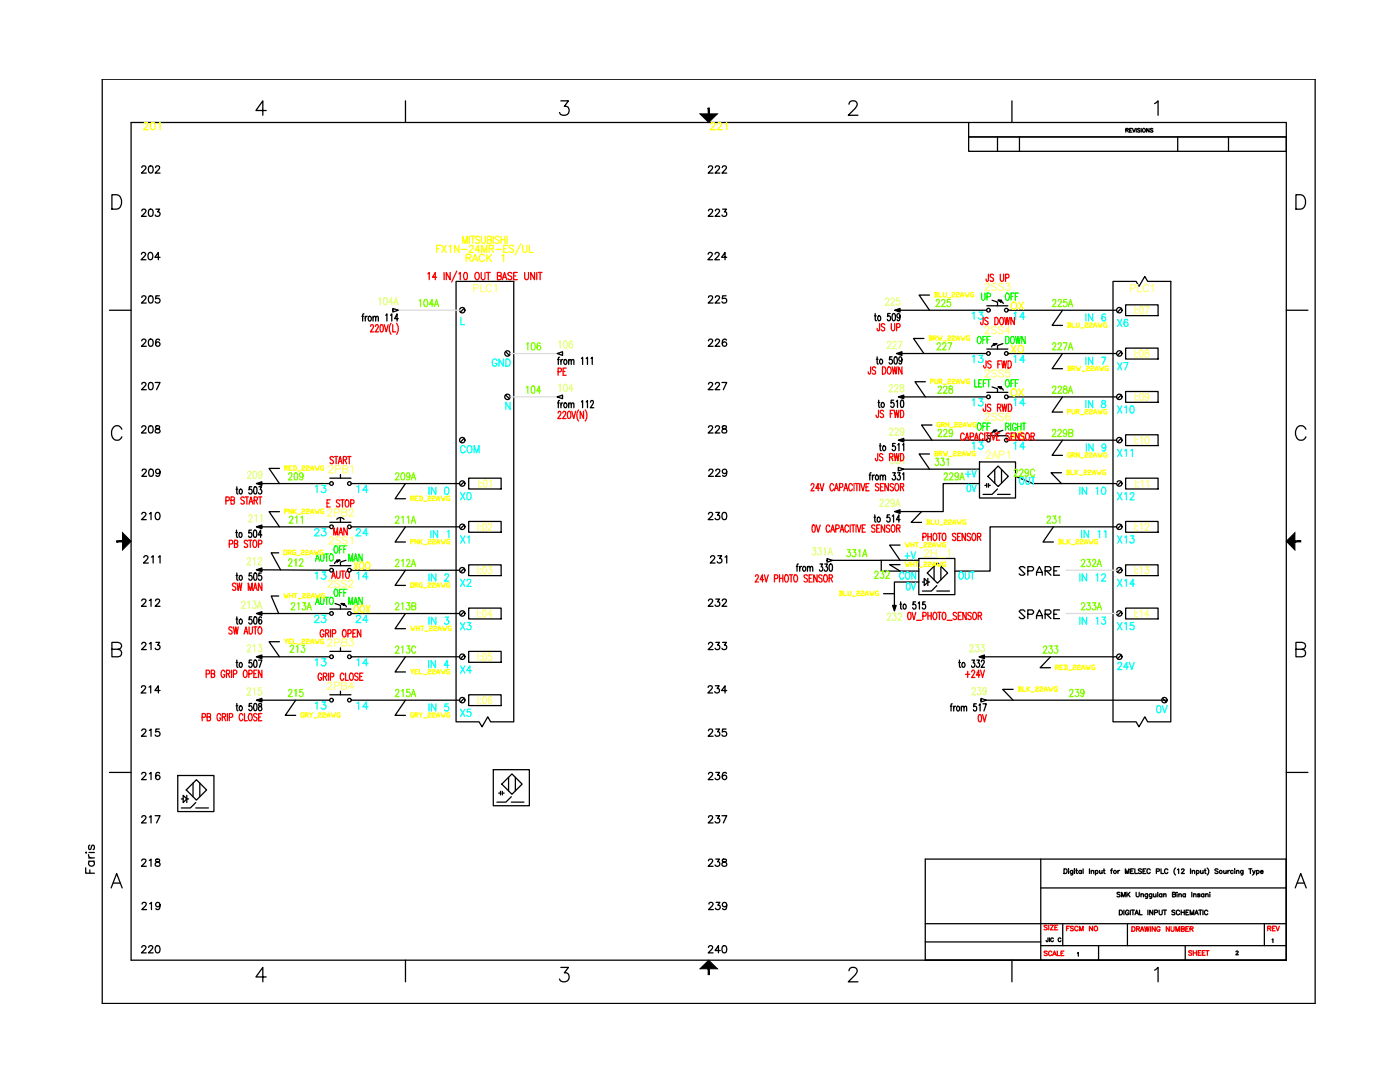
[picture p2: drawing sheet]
<svg xmlns="http://www.w3.org/2000/svg" width="279mm" height="216mm" viewBox="0 0 279 216" stroke-linecap="round" stroke-linejoin="round" font-family="sans-serif">
<defs><g id="words">
<g font-size="4.9" fill="#ff0">
<text x="193.3" y="91">13</text>
<text x="183.4" y="112.5">2H_1</text>
</g>
<text font-size="4.9" fill="#0ff" x="192.3" y="99.5">0V</text>
<g font-size="4.9">
<text x="202.5" y="116.1">SPARE</text>
<text x="202.5" y="124.5">SPARE</text>
</g>
<g font-size="4.4" fill="#ff0">
<text x="27.9" y="27.2">201</text>
<text x="140.8" y="27.2">221</text>
<text x="185.9" y="62.4">225</text>
<text x="195.1" y="61">UP</text>
<text x="185.9" y="70.9">227</text>
<text x="194" y="69.8">OFF</text>
<text x="186.3" y="79.7">228</text>
<text x="186.3" y="88.2">229</text>
<text x="194" y="87.1">OFF</text>
<text x="64.6" y="95.6">2PB1</text>
<text x="185.6" y="94.2">331</text>
<text x="56.8" y="97">209</text>
<text x="56.8" y="105.5">211</text>
<text x="64.6" y="104.1">2PB2</text>
<text x="179.6" y="112.9">+V</text>
<text x="56.8" y="114.3">212</text>
<text x="70.2" y="116.8">14</text>
<text x="57.2" y="122.8">213A</text>
<text x="65.6" y="120.3">OFF</text>
<text x="70.2" y="125.6">24</text>
<text x="57.2" y="131.2">213</text>
<text x="64.6" y="130.2">2PB3</text>
<text x="62.1" y="142.9">13</text>
</g>
<g font-size="4.4">
<text x="27.5" y="35.6">202</text>
<text x="140.4" y="35.6">222</text>
<text x="27.5" y="44.4">203</text>
<text x="140.4" y="44.4">223</text>
<text x="27.2" y="52.9">204</text>
<text x="140.4" y="52.9">224</text>
<text x="27.5" y="61.7">205</text>
<text x="140.4" y="61.7">225</text>
<text x="175.7" y="62.1">225</text>
<text x="27.5" y="70.2">206</text>
<text x="140.4" y="70.2">226</text>
<text x="176" y="70.9">227</text>
<text x="110.4" y="76.2">PE</text>
<text x="27.5" y="79">207</text>
<text x="110.8" y="79.4">104</text>
<text x="140.4" y="79">227</text>
<text x="176.4" y="79.4">228</text>
<text x="27.5" y="87.5">208</text>
<text x="140.4" y="87.5">228</text>
<text x="176.7" y="93.8">331</text>
<text x="27.5" y="96.3">209</text>
<text x="48.3" y="96.7">209</text>
<text x="140.4" y="96.3">229</text>
<text x="27.5" y="104.8">210</text>
<text x="140.4" y="104.8">230</text>
<text x="27.9" y="113.6">211</text>
<text x="48.3" y="113.9">212</text>
<text x="140.8" y="113.6">231</text>
<text x="173.6" y="116.8">232</text>
<text x="27.5" y="122.1">212</text>
<text x="47.3" y="122.8">213A</text>
<text x="140.4" y="122.1">232</text>
<text x="176" y="124.9">232</text>
<text x="27.5" y="130.9">213</text>
<text x="48.3" y="131.2">213</text>
<text x="140.4" y="130.9">233</text>
<text x="192.6" y="131.2">233</text>
<text x="27.2" y="139.3">214</text>
<text x="140.4" y="139.3">234</text>
<text x="27.5" y="148.2">215</text>
<text x="140.4" y="148.2">235</text>
<text x="194.4" y="145.3">0V</text>
<text x="27.5" y="156.6">216</text>
<text x="140.4" y="156.6">236</text>
<text x="27.5" y="165.5">217</text>
<text x="140.4" y="165.5">237</text>
<text x="27.5" y="173.9">218</text>
<text x="140.4" y="173.9">238</text>
<text x="27.5" y="182.7">219</text>
<text x="140.4" y="182.7">239</text>
<text x="27.5" y="191.2">220</text>
<text x="140.4" y="191.2">240</text>
</g>
<g font-size="4.4" fill="#ffff7f">
<text x="93.5" y="59.3">PLC1</text>
<text x="224.7" y="59.3">PLC1</text>
<text x="195.4" y="67.7">2SS4</text>
<text x="222.2" y="66.3">X6</text>
<text x="201.4" y="73.7">14</text>
<text x="222.2" y="75.1">X7</text>
<text x="199.7" y="78.3">OFF</text>
<text x="222.2" y="83.6">X10</text>
<text x="195.8" y="85">2SS6</text>
<text x="222.2" y="92.4">X11</text>
<text x="91" y="100.9">X0</text>
<text x="61.7" y="108.3">23</text>
<text x="65.6" y="111.5">OFF</text>
<text x="70.2" y="108.3">24</text>
<text x="91" y="109.7">X1</text>
<text x="222.2" y="109.7">X13</text>
<text x="91" y="118.2">X2</text>
<text x="222.2" y="118.2">X14</text>
<text x="91" y="127">X3</text>
<text x="222.2" y="127">X15</text>
<text x="91" y="135.5">X4</text>
<text x="64.6" y="138.6">2PB4</text>
<text x="91" y="144.3">X5</text>
</g>
<g font-size="4.4" fill="#f00">
<text x="195.8" y="59.3">2SS3</text>
<text x="193.3" y="64.9">13</text>
<text x="201.4" y="64.9">14</text>
<text x="195.8" y="76.6">2SS5</text>
<text x="193.3" y="82.2">13</text>
<text x="201.4" y="82.2">14</text>
<text x="201.1" y="88.9">XO</text>
<text x="62.1" y="99.5">13</text>
<text x="65.6" y="107.9">MAN</text>
<text x="70.2" y="134.1">14</text>
<text x="48.3" y="140.1">215</text>
</g>
<g font-size="4.4" fill="#0f0">
<text x="201.1" y="62.8">OX</text>
<text x="201.1" y="71.6">XO</text>
<text x="201.1" y="80.1">OX</text>
<text x="69.8" y="114.7">XOO</text>
</g>
<g font-size="4.4" fill="#7fff00">
<text x="104.1" y="70.9">106</text>
<text x="104.1" y="79.7">104</text>
<text x="78" y="97">209A</text>
<text x="191.9" y="96.3">+V</text>
<text x="202.5" y="97.7">OUT</text>
<text x="78" y="105.5">211A</text>
<text x="78" y="114.3">212A</text>
<text x="214.8" y="114.3">232A</text>
<text x="61.7" y="125.6">23</text>
<text x="78" y="122.8">213B</text>
<text x="214.8" y="122.8">233A</text>
<text x="78" y="131.6">213C</text>
<text x="207.4" y="131.6">233</text>
<text x="56.8" y="140.1">215</text>
<text x="78" y="140.1">215A</text>
<text x="212.7" y="140.1">239</text>
</g>
<g font-size="4.4" fill="#0ff">
<text x="97.4" y="74.4">GND</text>
<text x="193.3" y="73.7">13</text>
<text x="91" y="91.7">COM</text>
<text x="70.2" y="99.5">14</text>
<text x="62.1" y="116.8">13</text>
<text x="179.9" y="118.9">0V</text>
<text x="190.5" y="116.8">OUT</text>
<text x="62.1" y="134.1">13</text>
<text x="222.2" y="134.8">24V</text>
<text x="70.2" y="142.9">14</text>
<text x="230" y="143.6">0V</text>
</g>
<g font-size="4.4" fill="#dfff7f">
<text x="176.7" y="88.2">229</text>
<text x="48.7" y="105.5">211</text>
<text x="193" y="139.7">239</text>
</g>
<text font-size="4.4" fill="#dcdcdc" x="222.2" y="100.9">X12</text>
</g></defs>
<g fill="none" stroke="#000" stroke-width=".25">
<path d="M20.4 15.8h242.1v184.4h-242.1zM22.3 38.9h1a1.53 1.53 0 0 1 1 1.4 1.53 1.53 0 0 1-1 1.4h-1zM26.2 24.4h230.5v167.2h-230.5zM53.1 22h-2l1.4-1.9v2.9M80.9 20.1v4.3M111.9 20.1h1.6l-.9 1.1a.92 .92 0 0 1 1 1.1 .92 .92 0 0 1-1.2 .7l-.5-.1-.2-.4M169.4 20.8a.69 .69 0 0 1 .6-.7h.5a.7 .7 0 0 1 .4 1.1l-1.6 1.8h1.9M193.3 24.4v2.9h63.4h-63.4v2.9h63.4M199.1 27.3v2.9M202 20.1v4.3M203.5 27.3v2.9M224.7 26l.4-.1v-.2l-.4-.1v.8"/>
<path d="M224.9 26l.3 .4M225.4 26h.3M225.9 25.6h-.5v.8h.5M226 25.6l.3 .8 .3-.8M226.8 25.6v.8M227.5 25.7l-.2-.1-.3 .1 .1 .2 .4 .2-.1 .2h-.4M227.8 25.6v.8M229.3 25.6v.8l-.5-.8v.8M230.1 25.7l-.2-.1-.3 .1 .5 .5-.1 .1h-.4M230.4 20.7l.7-.6v2.9M235 27.3v2.9M245.2 27.3v2.9"/>
<path d="M258.6 38.9h1a1.54 1.54 0 0 1 1 1.4 1.54 1.54 0 0 1-1 1.4h-1zM91 56.1h11.5v87.9h-4.6l-.6-1-1.1 2-.6-1h-4.6zM185.5 58.9h-2.1l2.1 3M222.1 56.1h4.6l.6 1 1.2-1.9 .5 .9h4.7v87.9h-4.7l-.5-1-1.2 2-.6-1h-4.6zM21.8 61.9h4.4M72.2 63.1h.4M72.6 62.6l-.2 .3v1.2M72.9 63.1v1M73.3 63.1l-.3 .1-.1 .3M73.6 63.2a.42 .42 0 0 1 .5 .4 .42 .42 0 0 1-.5 .4l-.1-.3zM74.4 63.4l.3-.3 .2 .1 .1 .9M74.4 63.1v1"/>
<path d="M75 63.4l.2-.3 .2 .1 .1 .9M77 62.9l.2-.3v1.5M77.9 62.9l.3-.3v1.5M78.4 61.5l1.1 .4-1.1 .4zM79.5 63.6h-.7l.4-1v1.5M92.6 61.5l-.7 .8M100.9 78.8l.8 .8M111.2 70.5l1.1-.3v.7zM111.7 79.9l-.2 .1-.1 .2v1.2M116 71.5l.3-.2v1.4M117 71.5l.2-.2v1.4M118 71.5l.2-.2v1.4"/>
<path d="M174.7 62.6v1.1l.2 .3M175 71.2v1.2l.1 .2h.2M175.3 63.1a.46 .46 0 0 1 .5 .3 .46 .46 0 0 1-.3 .6l-.3-.2zM175.4 79.9v1.1l.2 .3M175.7 71.7a.42 .42 0 0 1 .5 .5 .42 .42 0 0 1-.5 .4l-.2-.4zM177.7 62.6h-.5v.5a.32 .32 0 0 1 .5 .1l-.1 .7-.3 .1-.2-.3M178 71.2h-.5v.6a.41 .41 0 0 1 .6 .4 .41 .41 0 0 1-.6 .3l-.1-.1M178.2 62.6h.2a1.01 1.01 0 0 1 0 1.4h-.1a1.16 1.16 0 0 1-.1-1.4zM178.4 79.9h-.5v.5a.44 .44 0 0 1 .6 .4 .44 .44 0 0 1-.6 .4l-.1-.2M178.6 71.3h.3l.2 .5-.1 .6-.2 .2-.3-.2zM179.6 63l-.1 .4a.39 .39 0 0 1-.5-.4 .39 .39 0 0 1 .5-.4l.1 .4a.71 .71 0 0 1-.4 1l-.2-.2M179.6 61.9h17.3"/>
<path d="M179.8 79.9h.4l.1 .2v.9l-.2 .3-.4-.3zM180 71.7l-.1 .3a.39 .39 0 0 1-.5-.4 .39 .39 0 0 1 .5-.3l.1 .4a.74 .74 0 0 1-.4 .9l-.2-.2M180 70.5h16.9M180.4 79.2h16.5M184.4 67.5h-2.1l2.1 3M184.7 76.2h-2.1l2.1 3M196.9 61h4.2M196.9 78.3h4.2M196.9 69.7h4.2M201.2 61.9h21.6M201.2 70.5h21.6M201.2 79.2h21.6"/>
<path d="M212 61.9l-2 3h2M212 70.5l-2 3.1h2M212 79.2l-2 3h2M224.6 60.8h6.5v2.2h-6.5zM224.6 69.5h6.5v2.1h-6.5zM224.6 78.1h6.5v2.2h-6.5zM256.7 61.9h4.3M24.3 85.7a1.05 1.05 0 0 0-1.2-.7 1.05 1.05 0 0 0-.8 1.1 1.26 1.26 0 0 0 .2 1.3 1.26 1.26 0 0 0 1.4 .3l.4-.5M47.3 97.1v1.2l.2 .3M47.9 97.7a.42 .42 0 0 1 .5 .4 .42 .42 0 0 1-.5 .4l-.2-.3zM50.2 97.1h-.4l-.1 .7 .1-.1a.43 .43 0 0 1 .5 .4 .43 .43 0 0 1-.6 .3v-.1M50.8 97.2l.1-.1a.94 .94 0 0 1 .1 1.5l-.2-.1-.1-.2-.1-.5z"/>
<path d="M51.7 97.1h.5l-.3 .6a.42 .42 0 0 1 .3 .5 .42 .42 0 0 1-.6 .2v-.1M52.3 96.5h13.5M55.8 93.5h-2.1l2.1 3M70.1 96.5h21.6M80.9 96.5l-2.1 3h2.1M93.5 95.4h6.5v2.2h-6.5zM112 80.4v1M112.7 80.5a.42 .42 0 0 1 .5 .4 .42 .42 0 0 1-.5 .4l-.2-.3zM113.5 80.7l.2-.3 .3 .1v.9M113.5 80.4v1M114 80.7l.3-.3 .2 .1v.9M116 80.2l.3-.3v1.5"/>
<path d="M117 80.2l.2-.3v1.5M117.9 80.3v-.3a.32 .32 0 0 1 .5 0 .32 .32 0 0 1 0 .5l-.6 .9h.7M173.5 94.8h.3M173.8 94.3l-.2 .3v1.2M174.1 94.8v1M174.5 94.8l-.2 .1-.2 .3M174.8 94.9a.46 .46 0 0 1 .6 .3 .46 .46 0 0 1-.3 .6l-.3-.2zM175.7 95.1l.2-.3 .2 .1 .1 .9M175.7 88.5v1.2v.2h.2M175.7 94.8v1M176 80.4a.46 .46 0 0 1 .5 .4 .46 .46 0 0 1-.4 .5l-.2-.4zM176.2 95.1l.2-.3 .3 .1v.9"/>
<path d="M178.2 94.3h.5l-.3 .6a.43 .43 0 0 1 .3 .5 .43 .43 0 0 1-.5 .3l-.1-.2M178.6 88.5h-.4l-.1 .6a.41 .41 0 0 1 .6 .4 .41 .41 0 0 1-.6 .3v-.1M178.9 80.1l.2-.2v1.4M179.1 94.3h.5l-.2 .6a.41 .41 0 0 1 .3 .5 .41 .41 0 0 1-.6 .2l-.1-.1M179.2 88.8l.2-.3v1.4M180.1 94.6l.3-.3v1.5M180.1 88.8l.3-.3v1.4M180.4 87.8h16.5M180.4 93.6h15.1M185.5 90.6h-2.1l2.1 3M186 84.8h-2.1l2.1 3M195.5 96.5h-7.3v5.6h-8.6"/>
<path d="M195.5 92.2h7.2v7.2h-7.2zM196.9 86.9h4.2M197.1 95.1l2.1-2.1 2 2.1-2 2zM198.5 93.7v2.7M199.1 97.6l-1.1 1.1h-1.8M199.1 98.7h2.5M199.9 93.7v2.7M201.2 87.8h21.6M202.7 95.1l3.4 1.4h16.7M211.8 94.3h-2l2 2.2M212 87.8l-2 3.1h2M224.6 86.8h6.5v2.1h-6.5z"/>
<path d="M224.6 95.4h6.5v2.2h-6.5zM260.6 85.7a1.07 1.07 0 0 0-1.2-.8 1.07 1.07 0 0 0-.8 1.2 1.26 1.26 0 0 0 .2 1.3 1.26 1.26 0 0 0 1.4 .3l.4-.5M47.1 106.3h.3M47.2 105.8v1.1l.3 .3M47.3 114.3v1.2v.2l.2 .1M47.8 106.3a.46 .46 0 0 1 .6 .4 .46 .46 0 0 1-.3 .5l-.4-.2zM47.9 114.9a.42 .42 0 0 1 .5 .4 .42 .42 0 0 1-.5 .4l-.2-.3zM50.2 105.8h-.5v.5a.44 .44 0 0 1 .6 .4 .44 .44 0 0 1-.6 .5l-.1-.3M50.2 114.3h-.4l-.1 .6a.42 .42 0 0 1 .6 .4 .42 .42 0 0 1-.6 .3v-.1M50.7 105.8h.2a1.01 1.01 0 0 1 0 1.4 1.16 1.16 0 0 1-.2-1.4zM50.8 114.4l.2-.1 .2 .3v.9l-.2 .3-.2-.1-.2-.5zM52.2 114.3h-.5l-.1 .6a.42 .42 0 0 1 .7 .4 .42 .42 0 0 1-.7 .3v-.1"/>
<path d="M52.3 106.7h-.8l.5-.9v1.4M52.3 105.1h13.5M52.3 113.7l13.5 .1M55.6 110.3h-1.5l1.9 3.4M55.6 118.9h-1.5l1.5 3.5M55.8 102.1h-2.1l2.1 3M70.1 105.1h21.6M70.1 113.8h21.6M80.9 113.8l-2.1 3h2.1M80.9 105.1l-2.1 3.1h2.1M93.5 104h6.5v2.2h-6.5zM93.5 112.7h6.5v2.2h-6.5z"/>
<path d="M158.9 113h.4M159.3 112.5l-.2 .3v1.2M159.6 113v1M160 113l-.3 .1-.1 .3M160.3 113.1a.42 .42 0 0 1 .5 .4 .42 .42 0 0 1-.5 .4l-.1-.3zM161.1 113.3l.3-.3 .2 .1 .1 .9M161.1 113v1M161.7 113.3l.2-.3 .2 .1 .1 .9M163.6 112.5h.6l-.3 .6a.4 .4 0 0 1 .3 .6 .4 .4 0 0 1-.7 0M164.6 112.5h.5l-.3 .6a.41 .41 0 0 1 .3 .5 .41 .41 0 0 1-.6 .2v-.1M165.1 111.5l1 .3-1 .4zM165.6 112.6l.2-.1a1.01 1.01 0 0 1 0 1.5 1.16 1.16 0 0 1-.2-1.4z"/>
<path d="M174.4 103.2h.4M174.6 102.7v1.2l.2 .3M175.2 103.3a.47 .47 0 0 1 .5 .3 .47 .47 0 0 1-.2 .6l-.3-.1-.2-.3zM175.9 114h7.5M176.3 118.5h2.2M177.5 102.7h-.4l-.1 .6h.1a.44 .44 0 0 1 .6 .4 .44 .44 0 0 1-.6 .4l-.1-.2M178.1 103l.2-.3v1.5M178.5 102.1l1.1-.4v.7zM179 102.1l.5-.2v.3zM179.6 103.7h-.7l.5-1v1.5M179.6 108.8h-2.1l2.1 3M183.4 111.8h-17.3"/>
<path d="M183.4 116.1h-4.9v4.7M183.4 111.4h7.2v7.3h-7.2zM183.9 102.1l-2.1 2.1h2.1M185.2 116.1l-.8-.7v1.5l.8-.8h.3M186.4 113v2.7M187 116.9l-1.1 1h-1.8M187 117.9h2.5M187.1 112.3l2 2-2 2.1-2-2.1zM187.8 113v2.7M210.2 105.1l-2 3.1h2M222.8 105.1h-25.2v8.9h-7M224.6 104h6.5v2.2h-6.5z"/>
<path d="M224.6 112.7h6.5v2.2h-6.5zM22.3 129.6l1.7-.2a.67 .67 0 0 0 0-1.1l-.4-.1h-1.3v2.9l1.7-.2a.76 .76 0 0 0 .3-.8 .76 .76 0 0 0-.7-.5M47.3 131.7v1.2v.2l.2 .1M47.3 123.1v1.1v.3h.2M47.9 132.3a.42 .42 0 0 1 .5 .4 .42 .42 0 0 1-.5 .4l-.2-.3zM47.9 123.6a.46 .46 0 0 1 .5 .4 .46 .46 0 0 1-.3 .5h-.2l-.2-.4zM50.2 131.7h-.4l-.1 .6a.42 .42 0 0 1 .6 .4 .42 .42 0 0 1-.6 .3v-.1M50.2 123.1h-.4v.5a.42 .42 0 0 1 .5 .5 .42 .42 0 0 1-.6 .3v-.2M50.8 131.8l.2-.1 .2 .3v.9l-.2 .3-.2-.1-.2-.6zM50.8 123.1h.2l.2 .3v.8l-.2 .3h-.2l-.2-.6zM51.6 131.7h.7l-.5 1.5M52.2 123.3l-.3-.2a.91 .91 0 0 0 .1 1.4 .42 .42 0 0 0 .3-.5 .42 .42 0 0 0-.5-.3l-.2 .3"/>
<path d="M52.3 122.4h13.5M52.3 131.1h13.5M52.3 139.7h13.5M55.8 128.1h-2.1l2.1 3M59 139.7l-2.1 3h2.1M70.1 122.4h21.6M70.1 131.1h21.6M70.1 139.7h21.6M80.9 131.1l-2.1 3h2.1M80.9 122.4l-2.1 3h2.1M80.9 139.7l-2.1 3h2.1M93.5 121.3h6.5v2.2h-6.5z"/>
<path d="M93.5 130h6.5v2.2h-6.5zM93.5 138.6h6.5v2.2h-6.5zM183.3 120.4l.2-.3v1.4M184.6 120.1h-.4l-.1 .6a.46 .46 0 0 1 .7 .3 .46 .46 0 0 1-.5 .5l-.2-.2M191.5 131.7v1.2l.2 .3M192.1 132.3a.42 .42 0 0 1 .5 .4 .42 .42 0 0 1-.5 .4l-.1-.3zM194 131.7h.5l-.3 .6a.42 .42 0 0 1 .3 .5 .42 .42 0 0 1-.6 .2v-.1M194.9 131.7h.6l-.3 .6a.4 .4 0 0 1 .3 .6 .4 .4 0 0 1-.7 0M195.9 132.1v-.2a.32 .32 0 0 1 .5-.1 .32 .32 0 0 1 0 .5l-.6 .9h.7M196.5 131.1h26.3M196.9 139.7h36M202.2 137.6h-2.1l2.1 2.1"/>
<path d="M209.7 131.1l-2.1 2.1h2.1M224.6 121.3h6.5v2.2h-6.5zM258.6 129.6l1.7-.2a.67 .67 0 0 0 0-1.1l-.4-.1h-1.3v2.9l1.7-.2a.77 .77 0 0 0 .2-.8 .77 .77 0 0 0-.6-.5M21.8 154.1h4.4M35.5 154.7h7.2v7.2h-7.2zM36.2 159.4h.4M37.2 157.6l2-2 2 2-2 2.1zM37.3 159.4l-.7 .7v-1.4l.7 .7h.3M37.3 158.7v1.4M38.5 156.3v2.7M39.9 156.3v2.7M47.3 140.4v1.1l.2 .3"/>
<path d="M47.9 140.9a.46 .46 0 0 1 .5 .4 .46 .46 0 0 1-.4 .5l-.3-.4zM50.2 140.4h-.4l-.1 .6 .1-.1a.44 .44 0 0 1 .5 .4 .44 .44 0 0 1-.5 .4l-.1-.2M50.8 140.4h.2a.94 .94 0 0 1-.1 1.4l-.3-.6zM51.7 140.4v.4a.54 .54 0 0 1 .5 .4 .54 .54 0 0 1-.2 .6 .49 .49 0 0 1-.4-.6 .49 .49 0 0 1 .6-.4v-.4zM98.4 153.6h7.2v7.2h-7.2zM99.5 158.3h.4M99.9 157.9v.7M100.1 156.5l2.1-2.1 2 2.1-2 2zM100.2 157.9v.7M100.2 158.3h.4M101.5 155.1v2.7M102 159l-1 1.1h-1.8"/>
<path d="M102.8 155.1v2.7M189.7 140.9h.3M190 140.4l-.2 .1v.2v1.2M190.3 140.9v1M190.7 140.9l-.2 .1-.2 .3M191.1 141a.46 .46 0 0 1 .5 .3 .46 .46 0 0 1-.3 .6l-.4-.2zM191.9 141.2l.2-.3 .2 .1 .1 .9M191.9 140.9v1M192.4 141.2l.2-.3 .3 .1v.9M256.7 154.1h4.3M17.1 173.2v1h1.7M17.2 170v.2z"/>
<path d="M17.7 170.5a.57 .57 0 0 0 .5 .7M17.7 171.8h1.1M17.7 171.2h1.1M17.8 170.1h1M17.9 171.8a.55 .55 0 0 0-.1 .9 .55 .55 0 0 0 .9 0 .55 .55 0 0 0-.1-.9M17.9 168.6a.52 .52 0 0 0 0 .9h.2l.3-.8 .2-.1a.52 .52 0 0 1 0 .9M17.9 173.6v.6M22.2 177.2l1.1-2.9 1.1 2.9M22.6 176.2h1.4M39.1 160.1l-1.1 1.1h-1.8M39.1 161.2h2.5M102 160.1h2.6"/>
<path d="M184.7 171.4h72v20.2h-72zM207.7 171.4v20.2M207.7 177.2h49M212.3 173.4h.3a.49 .49 0 0 1 .4 .4 .49 .49 0 0 1-.4 .5h-.3zM213.2 173.4h.1M213.3 173.7v.6M214.1 173.7v.8l-.4 .1M214.1 173.8a.29 .29 0 0 0-.4 0 .29 .29 0 0 0 0 .4 .29 .29 0 0 0 .4 0M214.4 173.4h.1M214.4 173.7v.6M214.7 173.7h.3M214.8 173.4v.7l.3 .2"/>
<path d="M215.8 173.8a.29 .29 0 0 0-.4 0 .29 .29 0 0 0 0 .4 .29 .29 0 0 0 .4 0M215.8 173.7v.6M216.2 173.4v.9M217.4 173.4v.9M217.8 173.9l.2-.2h.2l.1 .6M217.8 173.7v.6M218.6 173.8a.29 .29 0 0 1 .4 0 .29 .29 0 0 1 0 .4 .29 .29 0 0 1-.4 0M218.6 173.7v.9M219.5 173.7v.6h.2l.2-.2M219.9 173.7v.6M220.2 173.7h.3M220.3 173.4v.7l.3 .2"/>
<path d="M221.7 173.7h.3M222 173.4l-.2 .1v.8M223.1 173.7v.6M223.5 173.7l-.4 .2M223.5 178.2l-.2-.2-.4 .2 .1 .2 .5 .3-.2 .3-.4-.2M223.8 179v-1l.4 1 .4-1v1M224.6 174.3v-.9l.3 .9 .4-.9v.9M224.9 178v1M225.1 178.4l.4 .6M225.5 178l-.6 .7M225.6 173.8h.4M226.2 173.4h-.6v.9h.6"/>
<path d="M226.5 173.4v.9h.5M226.7 178v.7l.3 .3 .3-.2 .1-.8M227.7 178.5l.2-.2 .3 .1v.6M227.7 178.3v.7M227.8 173.5l-.2-.1-.4 .1 .1 .2 .5 .2-.1 .4h-.3l-.2-.1M228.1 173.8h.4M228.7 173.4h-.6v.9h.6M229 178.3v.9h-.4M229 178.5a.3 .3 0 0 0-.4-.1 .3 .3 0 0 0 0 .5 .3 .3 0 0 0 .4-.1M229.6 173.6a.38 .38 0 0 0-.6-.2 .38 .38 0 0 0-.1 .5 .34 .34 0 0 0 .3 .4 .34 .34 0 0 0 .4-.2M229.9 178.3l-.1 .9h-.3M229.9 178.5a.3 .3 0 0 0-.5-.1 .3 .3 0 0 0 0 .5 .3 .3 0 0 0 .5-.1"/>
<path d="M230.2 178.3l.1 .6 .2 .1 .2-.2M230.7 178.3v.7M230.8 173.9l.5-.1 .1-.3-.6-.1v.9M231.1 178v1M231.7 173.4v.9h.5M231.9 178.5a.3 .3 0 0 0-.5-.1 .3 .3 0 0 0 0 .5 .3 .3 0 0 0 .5-.1M231.9 178.3v.7M232.2 178.5l.3-.2 .2 .1v.6M232.2 178.3v.7M233.1 173.6a.38 .38 0 0 0-.6-.2 .38 .38 0 0 0-.1 .5 .34 .34 0 0 0 .3 .4 .34 .34 0 0 0 .4-.2M234 178.5l.5-.1 .1-.2-.2-.2h-.4v1l.6-.1v-.2l-.2-.2M234.6 173.2a.92 .92 0 0 0 0 1.4"/>
<path d="M234.9 178.1h.1M234.9 178.4v.6M235 173.5l.2-.1v.9M235.3 178.5l.2-.2 .2 .1 .1 .6M235.3 178.3v.7M235.8 173.6l.3-.2 .2 .2-.5 .7h.6M236.6 178.5a.3 .3 0 0 0-.5-.1 .3 .3 0 0 0 0 .5 .3 .3 0 0 0 .5-.1M236.6 178.3v.7M237.6 173.4v.9M237.8 178v1M237.9 173.9l.5-.2v.6M237.9 173.7v.6"/>
<path d="M238.2 178.5l.2-.2 .2 .1 .1 .6M238.2 178.3v.7M238.8 173.8a.29 .29 0 0 1 .4 0 .29 .29 0 0 1 0 .4 .29 .29 0 0 1-.4 0M238.8 173.7v.9M239.5 178.5l-.2-.2-.3 .2 .4 .2v.2l-.4-.1M239.6 173.7v.6h.3l.2-.2M240.1 173.7v.6M240.3 178.5a.3 .3 0 0 0-.5-.1 .3 .3 0 0 0 0 .5 .3 .3 0 0 0 .5-.1M240.3 178.3v.7M240.3 173.7h.4M240.5 173.4v.7l.2 .2M240.6 178.5l.2-.2 .3 .1v.6"/>
<path d="M240.6 178.3v.7M240.9 173.2a.92 .92 0 0 1 0 1.4M241.4 178.1h.1M241.4 178.4v.6M243.1 173.5l-.2-.1-.4 .1v.2l.5 .2v.4h-.3l-.2-.1M244.2 173.7l.1 .6h.2l.2-.2M244.7 173.7v.6M245 173.7v.6M245.4 173.7l-.4 .2M246.1 173.8a.29 .29 0 0 0-.4 0 .29 .29 0 0 0 0 .4 .29 .29 0 0 0 .4 0M246.4 173.4h.1M246.4 173.7v.6"/>
<path d="M246.8 173.9l.4-.2v.6M246.8 173.7v.6M248.1 173.7l-.1 .8-.3 .1M248.1 173.8a.28 .28 0 0 0-.4 0 .28 .28 0 0 0 0 .4 .28 .28 0 0 0 .4 0M249.2 173.4h.6M249.5 173.4v.9M250 173.7l.2 .6 .3-.6M250.2 174.3l-.3 .3M250.8 173.8a.29 .29 0 0 1 .4 0 .29 .29 0 0 1 0 .4 .29 .29 0 0 1-.4 0M250.8 173.7v.9M251.5 173.9h.6a.29 .29 0 0 0-.4-.2 .29 .29 0 0 0-.2 .3 .29 .29 0 0 0 .3 .3l.3-.1M258.5 177.2l1.1-2.9 1.1 2.9"/>
<path d="M258.9 176.2h1.4M53.1 194.9h-2l1.4-1.9v2.9M80.9 191.6v4.3M111.9 193h1.6l-.9 1.1a.93 .93 0 0 1 1 1.1 .93 .93 0 0 1-1.2 .7l-.5-.1-.2-.4M169.4 193.7a.69 .69 0 0 1 .6-.7h.5a.69 .69 0 0 1 .4 1.1l-1.6 1.8h1.9M184.7 184.3h72M184.7 188h23M202 191.6v4.3M207.7 188.7h49M209.1 187.1v.7l-.2 .1-.1-.2M209.4 187.1v.8M210.2 187.3a.27 .27 0 0 0-.3-.2 .27 .27 0 0 0-.2 .3v.2a.27 .27 0 0 0 .2 .3 .27 .27 0 0 0 .3-.2"/>
<path d="M211.7 187.3a.29 .29 0 0 0-.3-.2 .29 .29 0 0 0-.2 .3v.2a.29 .29 0 0 0 .2 .3 .29 .29 0 0 0 .3-.2M212.1 184.3v4.4M215 190.2l.2-.2v.8M219.2 188.7v2.9M223.4 181.6h.3a.49 .49 0 0 1 .3 .5 .49 .49 0 0 1-.3 .4h-.3zM224.3 181.6v.9M225 184.3v4.4M225.3 181.8a.34 .34 0 0 0-.4-.2 .34 .34 0 0 0-.3 .4 .37 .37 0 0 0 .2 .5 .37 .37 0 0 0 .5-.2v-.1h-.3M225.6 181.6v.9M225.8 181.6h.6M226.1 181.6v.9M226.5 182.5l.3-.9 .4 .9"/>
<path d="M226.6 182.2h.5M227.4 181.6v.9h.5M229.1 181.6v.9M230.1 181.6v.9l-.7-.9v.9M230.4 182.1l.5-.1 .1-.2-.2-.2h-.4v.9M230.4 193.6l.7-.6v2.9M231.3 181.6v.7l.3 .2 .3-.1v-.8M232.2 181.6h.6M232.5 181.6v.9M234.5 181.8l-.2-.2-.4 .2v.1l.6 .4-.2 .2-.4-.1M235.4 181.8a.34 .34 0 0 0-.4-.2 .34 .34 0 0 0-.2 .4 .37 .37 0 0 0 .1 .5 .37 .37 0 0 0 .5-.2M235.7 181.6v.9"/>
<path d="M235.7 182h.6M236.3 181.6v.9M236.5 188.7v2.9M236.7 182h.3M237.3 181.6h-.6v.9h.6M237.5 182.5v-.9l.4 .9 .3-.9v.9M238.4 182.5l.4-.9 .3 .9M238.6 182.2h.4M239.2 181.6h.7M239.5 181.6v.9M240.1 181.6v.9M241 181.8a.38 .38 0 0 0-.5-.2 .38 .38 0 0 0-.1 .6 .35 .35 0 0 0 .2 .3 .35 .35 0 0 0 .4-.2"/>
<path d="M246.7 189.9l.1-.1 .3 .1-.5 .6h.5M252.3 184.3v4.4M253.9 187.5l.1-.2v.8"/>
<circle cx="228.3" cy="26" r=".34"/>
<circle cx="92.3" cy="61.9" r=".54"/>
<circle cx="101.3" cy="79.2" r=".54"/>
<circle cx="223.4" cy="70.5" r=".54"/>
<circle cx="223.4" cy="87.8" r=".54"/>
<circle cx="92.3" cy="105.1" r=".54"/>
<circle cx="223.4" cy="105.1" r=".54"/>
<circle cx="92.3" cy="122.4" r=".54"/>
<circle cx="92.3" cy="139.7" r=".54"/>
<circle cx="223.4" cy="122.4" r=".54"/>
<circle cx="222.5" cy="174" r=".29"/>
<circle cx="243.6" cy="174" r=".29"/>
</g>
<g fill="#000" stroke="#000" stroke-width=".2">
<path d="M24.4 106.3l1.8 1.7-1.8 1.7zM256.7 108l1.7-1.7v3.4zM139.7 193.3l1.7-1.7 1.8 1.7z"/>
<path d="M141.3 21.6l.3 1.1v-1.1zM141.3 21.6l.3 1.1h-.3z"/>
<path d="M23.3 107.9v.2l1.1-.2zM23.3 108.1l1.1-.2v.2z"/>
<path d="M258.4 108.1h1.2v-.2zM258.4 107.9h1.2l-1.2 .2z"/>
<path d="M141.3 193.3v1.2h.3zM141.3 193.3h.3v1.2z"/>
</g>
<g fill="none" stroke="#f00" stroke-width=".25">
<path d="M85.4 54.6l.3-.2v1.4M87.1 55.3h-.8l.6-.9v1.4M88.6 54.4v1.4M89.8 54.4v1.4l-.7-1.4v1.4M91.1 54.1l-1 2.2M91.6 54.6l.3-.2v1.4M102.1 54.6l-.2-.2-.6 .2 .2 .3 .5 .3 .1 .4a.45 .45 0 0 1-.8 0M102.5 55h.5M103.2 54.4h-.7v1.4h.7M104.7 54.4l.1 1.2 .2 .2 .4-.2 .1-1.2M106.7 54.4v1.4l-.8-1.4v1.4M107.1 54.4v1.4"/>
<path d="M107.4 54.4h.8M107.8 54.4v1.4M74 65.1v-.2a.32 .32 0 0 1 .5 0 .32 .32 0 0 1 0 .4l-.6 .9h.7M74.9 65.1l.1-.2a.31 .31 0 0 1 .4 0 .31 .31 0 0 1 0 .4l-.5 .9h.6M76 64.8h.4l.1 .3v.8l-.3 .3h-.2l-.1-.3zM76.7 64.8l.4 1.4 .4-1.4M78 64.5a1.94 1.94 0 0 0 0 2.2M78.4 64.8v1.4h.6M79.1 64.5a1.94 1.94 0 0 1 0 2.2M173.8 73.2l-.1 1.4-.4-.1v-.3M174.8 73.4a.34 .34 0 0 0-.6-.1 .34 .34 0 0 0 .1 .5l.4 .2 .1 .5-.3 .1-.4-.1M175.5 64.6v1.3h-.3l-.2-.4"/>
<path d="M176.1 73.2a.79 .79 0 0 1 .7 .5 .79 .79 0 0 1-.2 .9h-.5zM176.6 64.8a.34 .34 0 0 0-.6-.2 .34 .34 0 0 0 .1 .6l.3 .1a.36 .36 0 0 1 .1 .6 .36 .36 0 0 1-.6-.1M177.2 73.3l.2-.1a.76 .76 0 0 1 .5 .7 .76 .76 0 0 1-.5 .7 1.01 1.01 0 0 1-.2-1.3zM177.9 64.6v1l.3 .4 .3-.2 .1-1.2M178.1 73.2l.2 1.4 .3-1.4 .2 1.4 .2-1.4M178.9 65.3h.5l.2-.1-.1-.6h-.6v1.4M180 73.2v1.4l-.7-1.4v1.4M45.1 99.9l.6-.1v-.6h-.6v1.4M46.1 99.8h.6v-.5l-.6-.1v1.4h.4l.2-.2 .1-.3-.3-.3M48.7 99.3l-.2-.1-.4 .1 .1 .4 .4 .2a.37 .37 0 0 1 .1 .6 .37 .37 0 0 1-.6-.1M48.9 99.2h.7M49.3 99.2v1.4"/>
<path d="M50.7 99.8h.6l.1-.2-.1-.4h-.6v1.4M51.1 99.8l.3 .8M51.6 99.2h.7M51.9 99.2v1.4M111.4 82.4v-.2a.32 .32 0 0 1 .5 0 .32 .32 0 0 1 0 .4l-.6 .9h.7M112.3 82.4l.1-.2a.32 .32 0 0 1 .4 0 .32 .32 0 0 1 .1 .4l-.6 .9h.7M113.4 82.1h.2a1.01 1.01 0 0 1 0 1.4h-.1a1.16 1.16 0 0 1-.1-1.4zM114.1 82.1l.4 1.4 .4-1.4M115.5 81.8a1.93 1.93 0 0 0 0 2.2M116.5 82.1v1.4l-.7-1.4v1.4M116.8 81.8a1.93 1.93 0 0 1 0 2.2M161.9 96.8v-.2a.32 .32 0 0 1 .5 0 .32 .32 0 0 1 0 .4l-.6 .9h.7"/>
<path d="M163.5 97.4h-.7l.5-.9v1.4M163.7 96.5l.3 1.4 .4-1.4M166.3 96.8a.38 .38 0 0 0-.4-.3 .38 .38 0 0 0-.3 .5v.4a.38 .38 0 0 0 .3 .5 .38 .38 0 0 0 .4-.3M166.5 97.9l.4-1.4 .4 1.4M166.7 97.4h.5M167.6 97.2h.5v-.6l-.5-.1v1.4M168.4 97.9l.4-1.4 .4 1.4M168.6 97.4h.4M170.1 96.8a.38 .38 0 0 0-.5-.3 .38 .38 0 0 0-.2 .5v.4a.38 .38 0 0 0 .2 .5 .38 .38 0 0 0 .5-.3M170.4 96.5v1.4M170.7 96.5h.6M171 96.5v1.4"/>
<path d="M171.6 96.5v1.4M171.8 96.5l.4 1.4 .4-1.4M172.8 97.2h.4M173.5 96.5h-.7v1.4h.7M175.2 90.5l-.1 1.4h-.3l-.1-.4M175.3 81.9l-.1 1.3h-.3l-.1-.4M175.4 96.7l-.3-.2-.4 .2 .1 .3 .4 .2a.37 .37 0 0 1 .1 .6 .37 .37 0 0 1-.5 .1l-.1-.2M175.7 97.2h.4M176.3 96.5h-.6v1.4h.6M176.3 82.1a.34 .34 0 0 0-.5-.2 .34 .34 0 0 0 .1 .6l.3 .2 .1 .4-.2 .2-.4-.2M177.3 96.5v1.4l-.7-1.4v1.4M177.7 82.5h.4"/>
<path d="M178.3 96.7a.34 .34 0 0 0-.5-.2 .34 .34 0 0 0 0 .6l.3 .1a.37 .37 0 0 1 .1 .6 .37 .37 0 0 1-.6-.1M178.3 81.9h-.6v1.4M178.5 81.9l.2 1.4 .2-1.4 .3 1.4 .2-1.4M178.8 96.6l.1-.1a.83 .83 0 0 1 .3 1.4h-.1a.83 .83 0 0 1-.3-1.3zM179.7 97.2l.6-.1v-.5l-.6-.1v1.4M179.7 81.9a.78 .78 0 0 1 .7 .5 .78 .78 0 0 1-.2 .8l-.5 .1zM180 97.2l.4 .7M45.8 108.6l.5-.1 .1-.2-.1-.4-.5-.1v1.4M46.8 108.5l.5-.1 .2-.2-.2-.3-.5-.1v1.4l.6-.1 .1-.3-.3-.3M47.1 116.6a.34 .34 0 0 0-.6-.2 .34 .34 0 0 0 .1 .6l.4 .2 .1 .4a.35 .35 0 0 1-.4 .2 .35 .35 0 0 1-.3-.2M47.3 116.3l.2 1.5 .3-1.5 .2 1.5 .3-1.5M49.4 108l-.2-.2-.5 .2 .1 .3 .4 .3a.36 .36 0 0 1 .1 .6 .36 .36 0 0 1-.6-.2"/>
<path d="M49.6 117.8v-1.5l.4 1.5 .3-1.5v1.5M49.6 107.8h.7M49.7 100.6l.4-1.4 .4 1.4M49.8 100.1h.5M50 107.8v1.4M50.6 117.8l.3-1.5 .4 1.5M50.7 107.9l.1-.1a.81 .81 0 0 1 .3 1.4h-.2a.81 .81 0 0 1-.2-1.3zM50.7 117.3h.5M51.6 108.6l.6-.1 .1-.2-.1-.4-.6-.1v1.4M52.3 116.3v1.5l-.7-1.5v1.5M68.1 114h.7M150.8 115v-.2a.32 .32 0 0 1 .5 0 .32 .32 0 0 1 0 .4l-.6 .9h.7"/>
<path d="M152.4 115.7h-.7l.5-1v1.4M152.5 114.7l.4 1.4 .4-1.4M154.6 115.5l.5-.1 .1-.2-.1-.4-.5-.1v1.4M155.6 114.7v1.4M155.6 115.4h.6M156.2 114.7v1.4M156.8 114.8l.1-.1a.83 .83 0 0 1 .3 1.4h-.1a.83 .83 0 0 1-.3-1.3zM157.5 114.7h.7M157.9 114.7v1.4M158.6 114.8l.1-.1a.81 .81 0 0 1 .3 1.4h-.1a.81 .81 0 0 1-.3-1.3zM161.1 114.9l-.2-.2-.4 .2v.3l.6 .5v.2l-.2 .2-.4-.2M161.5 115.4h.4"/>
<path d="M162.1 114.7h-.6v1.4h.6M162.2 104.8l.2-.1 .3 .3v.9l-.3 .3-.2-.1-.1-.2zM162.9 104.7l.4 1.5 .4-1.5M163.1 114.7v1.4l-.7-1.4v1.4M164.1 114.9l-.3-.2-.3 .1-.1 .4a.61 .61 0 0 1 .6 .9h-.4l-.2-.2M164.5 114.8l.1-.1a.81 .81 0 0 1 .3 1.4h-.1a.81 .81 0 0 1-.3-1.3zM165.5 115.4l.6-.2-.1-.4-.5-.1v1.4M165.6 105.1l-.2-.4a.83 .83 0 0 0-.3 1.4l.3 .1 .2-.4M165.8 106.2l.4-1.5 .4 1.5M165.8 115.4l.3 .7M165.9 105.7h.5M166.8 105.5l.6-.1v-.6l-.6-.1v1.5"/>
<path d="M167.7 106.2l.3-1.5 .4 1.5M167.8 105.7h.5M169.3 105.1l-.2-.4a.83 .83 0 0 0-.3 1.4l.3 .1 .2-.4M169.7 104.7v1.5M169.9 104.7h.7M170.3 104.7v1.5M170.8 104.7v1.5M171.1 104.7l.4 1.5 .3-1.5M172.1 105.4h.4M172.7 104.7h-.6v1.5h.6M174.6 105l-.4-.3a.33 .33 0 0 0-.3 .3 .33 .33 0 0 0 .2 .4l.3 .1a.37 .37 0 0 1 .1 .6 .37 .37 0 0 1-.6-.1M175 105.4h.3"/>
<path d="M175.6 104.7h-.6v1.5h.6M176.6 104.7v1.5l-.7-1.5v1.5M177.5 105l-.2-.3-.3 .1-.1 .4a.61 .61 0 0 1 .6 .9l-.4 .1-.2-.2M178 104.8l.1-.1a.78 .78 0 0 1 .5 .8 .78 .78 0 0 1-.5 .7 1.05 1.05 0 0 1-.1-1.4zM178.9 105.4h.6l.1-.5-.7-.2v1.5M179.3 105.4l.3 .8M184.2 107.2l.6-.1v-.6l-.6-.1v1.5M185.2 106.4v1.5M185.9 106.4v1.5M186.4 106.5l.1-.1a.81 .81 0 0 1 .3 1.4l-.1 .1a.81 .81 0 0 1-.3-1.4zM187.2 106.4h.6M187.5 106.4v1.5"/>
<path d="M188.2 106.5l.1-.1a.81 .81 0 0 1 .3 1.4l-.1 .1a.81 .81 0 0 1-.3-1.4zM190.8 106.6l-.3-.2-.4 .2 .1 .4 .4 .2a.37 .37 0 0 1 .1 .6 .37 .37 0 0 1-.6-.2M191.7 106.4h-.6v1.5M192.7 106.4v1.5l-.7-1.5v1.5M193.7 106.6l-.3-.2-.4 .2 .1 .4 .4 .2a.37 .37 0 0 1 .1 .6 .37 .37 0 0 1-.6-.2M194.2 106.5l.1-.1a.78 .78 0 0 1 .5 .7 .78 .78 0 0 1-.5 .8 1.05 1.05 0 0 1-.1-1.4zM195.1 107.1l.6-.1v-.5l-.6-.1v1.5M195.4 107.1l.3 .8M41.1 134.5l.6-.1v-.6l-.6-.1v1.5M42.2 134.4h.5l.1-.5-.6-.2v1.5l.6-.2v-.5l-.2-.1M44.9 134.1a.38 .38 0 0 0-.5-.4 .38 .38 0 0 0-.3 .6v.3a.39 .39 0 0 0 .4 .6 .39 .39 0 0 0 .4-.6h-.3M45.2 134.4h.6l.1-.3-.1-.3-.6-.1v1.5"/>
<path d="M45.5 134.4l.4 .8M46.2 133.7v1.5M46.3 125.3l-.2-.2-.3 .1-.1 .4a.61 .61 0 0 1 .5 .9h-.3l-.2-.2M46.6 134.5l.6-.1 .1-.2-.1-.4-.6-.1v1.5M46.6 125.1l.2 1.4 .3-1.4 .2 1.4 .2-1.4M48.7 126.5l.4-1.4 .4 1.4M48.7 133.8l.1-.1a.82 .82 0 0 1 .3 1.4l-.1 .1a.82 .82 0 0 1-.3-1.4zM48.8 126h.5M49.7 134.5l.5-.1 .1-.2-.1-.4-.5-.1v1.5M49.7 125.1v1l.3 .4 .3-.2 .1-1.2M50.6 125.1h.7M50.7 134.4h.4"/>
<path d="M50.9 125.1v1.4M51.3 133.7h-.6v1.5M51.7 125.2l.1-.1a.76 .76 0 0 1 .5 .7 .76 .76 0 0 1-.5 .7 1.05 1.05 0 0 1-.1-1.3zM52.3 133.7v1.5l-.7-1.5v1.5M182.9 123.8h1M184.2 123l.5-.1 .1-.2-.1-.4-.5-.1v1.4M185.2 122.2v1.4M185.2 122.9h.6M185.8 122.2v1.4M186.4 122.3l.1-.1a.83 .83 0 0 1 .3 1.4h-.1a.83 .83 0 0 1-.3-1.3zM187.2 122.2h.6M187.5 122.2v1.4"/>
<path d="M188.2 122.3l.1-.1a.81 .81 0 0 1 .3 1.4h-.1a.81 .81 0 0 1-.3-1.3zM189 123.8h1M190.9 122.4a.34 .34 0 0 0-.5-.2 .34 .34 0 0 0 0 .6l.4 .2a.36 .36 0 0 1 0 .6 .36 .36 0 0 1-.6-.2M191.2 122.9h.4M191.9 122.2h-.7v1.4h.7M192.7 134.5h.8M192.8 122.2v1.4l-.6-1.4v1.4M193.1 133.9v1.3M193.8 122.4l-.2-.2-.5 .2 .2 .3 .4 .3 .1 .2v.2l-.2 .2-.5-.2M193.9 134.1l.1-.2a.32 .32 0 0 1 .4-.1 .32 .32 0 0 1 .1 .5l-.6 .9h.7M194.3 122.3l.1-.1a.81 .81 0 0 1 .3 1.4h-.1a.81 .81 0 0 1-.3-1.3zM195.2 122.9l.6-.1 .1-.2-.1-.3-.6-.1v1.4"/>
<path d="M195.6 134.7h-.8l.5-1v1.5M195.6 122.9l.3 .7M195.7 133.7l.4 1.5 .4-1.5M40.3 143.1h.6l.1-.2-.1-.5h-.6v1.4M41.3 143.1l.6-.1v-.6h-.6v1.4h.6l.1-.5-.2-.2M44 142.7a.39 .39 0 0 0-.4-.3 .39 .39 0 0 0-.3 .5v.4a.4 .4 0 0 0 .4 .5 .4 .4 0 0 0 .3-.5h-.2M44.4 143.1l.6-.1v-.6h-.6v1.4M44.7 143.1l.3 .7M45.4 142.4v1.4M45.8 143.1h.4l.2-.1-.1-.6h-.5v1.4M48.5 142.7l-.3-.3a.83 .83 0 0 0-.3 1.4h.3l.3-.3M48.8 142.4v1.4h.6"/>
<path d="M49.8 142.4a.83 .83 0 0 1 .3 1.4h-.1a.81 .81 0 0 1-.2-1.4zM51.3 142.6l-.2-.2-.5 .2 .1 .3 .5 .4v.5h-.3l-.3-.2M51.6 143.1h.4M52.3 142.4h-.7v1.4h.7M209 184.8l-.2-.2-.4 .2 .6 .5-.2 .2-.4-.1M209 189.9l-.2-.1-.4 .1 .6 .5-.2 .3-.4-.1M209.3 184.6v.9M209.6 184.6h.6l-.6 .9h.6M209.9 190a.34 .34 0 0 0-.4-.2 .34 .34 0 0 0-.2 .3 .37 .37 0 0 0 .1 .5 .37 .37 0 0 0 .5-.1M210.1 190.7l.3-.9 .4 .9M210.2 190.4h.5M210.5 185.1h.4"/>
<path d="M211 189.8v.9h.5M211.1 184.6h-.6v.9h.6M211.8 190.2h.3M212.3 189.8h-.5v.9h.5M212.9 185.2h.3M213.4 184.8h-.5v.9M214.2 184.9l-.2-.1-.4 .1 .1 .3 .5 .3-.2 .2-.4-.1M215.1 185a.34 .34 0 0 0-.3-.2 .34 .34 0 0 0-.3 .4v.2a.34 .34 0 0 0 .3 .3 .34 .34 0 0 0 .3-.2M215.5 185.7v-.9l.3 .9 .4-.9v.9M218 184.8v.9l-.6-.9v.9M225.9 184.9h.3a.49 .49 0 0 1 .3 .5 .49 .49 0 0 1-.3 .4h-.3zM226.8 185.3h.5l.1-.2-.2-.2h-.4v.9"/>
<path d="M227.1 185.3l.3 .5M227.6 185.8l.3-.9 .4 .9M227.7 185.5h.5M228.4 184.9l.3 .9 .2-.9 .2 .9 .2-.9M229.6 184.9v.9M230.5 184.9v.9l-.6-.9v.9M231.5 185.1a.37 .37 0 0 0-.5-.2 .37 .37 0 0 0-.2 .6 .33 .33 0 0 0 .4 .3 .33 .33 0 0 0 .3-.3h-.2M233.4 184.9v.9l-.7-.9v.9M233.7 184.9v.7l.3 .2 .3-.1v-.8M234.7 185.8v-.9l.3 .9 .4-.9v.9M235.7 185.3h.5l.1-.3-.6-.1v.9h.6v-.3l-.2-.2M236.6 185.3h.4"/>
<path d="M237.2 184.9h-.6v.9h.6M237.5 185.3h.5l.1-.3-.6-.1v.9M237.8 185.3l.3 .5M237.8 189.8l-.2-.1h-.3v.3l.5 .2v.3l-.2 .1-.4-.1M238.1 189.7v.9M238.1 190.1h.7M238.8 189.7v.9M239.1 190.1h.4M239.7 189.7h-.6v.9h.6M239.9 190.1h.4M240.5 189.7h-.6v.9h.6M240.7 189.7h.6"/>
<path d="M241 189.7v.9M253 185.2h.5l.1-.3-.6-.1v.9M253.3 185.2l.3 .5M253.9 185.2h.4M254.5 184.8h-.6v.9h.6M254.6 184.8l.4 .9 .3-.9"/>
<circle cx="218.7" cy="185.2" r=".42"/>
</g>
<g fill="none" stroke="#0ff" stroke-width=".25">
<path d="M92 63.3v1.5h.7M216.7 62.6v1.5M216.7 71.3v1.4M216.7 79.9v1.5M218.1 62.6v1.5l-.9-1.5v1.5M218.1 71.3v1.4l-.9-1.4v1.4M218.1 79.9v1.5l-.9-1.5v1.5M219.8 71.3h.9l-.6 1.4M219.9 80v.4a.57 .57 0 0 1 .7 .2 .57 .57 0 0 1 0 .7 .48 .48 0 0 1-.8-.3 .48 .48 0 0 1 .6-.5l.2-.4a.46 .46 0 0 0-.7-.1zM220.6 62.8l-.3-.2a.81 .81 0 0 0 0 1.5 .42 .42 0 0 0 .4-.4 .42 .42 0 0 0-.4-.5 .42 .42 0 0 0-.4 .4M85.6 97.2v1.5M87 97.2v1.5l-.9-1.5v1.5"/>
<path d="M88.9 97.3a.42 .42 0 0 1 .6 .2l.1 .3a.62 .62 0 0 1-.5 .9 1.02 1.02 0 0 1-.2-1.4zM101.8 80.3v1.4l-.9-1.4v1.4M215.5 97.2v1.5M216.8 88.6v1.4M216.9 97.2v1.5l-.9-1.5v1.5M218.1 88.6v1.4l-.8-1.4v1.4M218.8 97.5l.3-.3v1.5M220 97.3l.3-.1a.86 .86 0 0 1 0 1.5h-.1a.97 .97 0 0 1-.2-1.4zM220.7 89a.41 .41 0 0 1-.6 .4 .41 .41 0 0 1-.1-.7 .41 .41 0 0 1 .6 .1l.1 .2a.68 .68 0 0 1-.5 1l-.3-.2M85.6 114.5v1.4M86 105.8v1.5M87 114.5v1.4l-.9-1.4v1.4"/>
<path d="M87.4 105.8v1.5l-.9-1.5v1.5M88.8 114.8l.2-.3 .4 .1 .1 .2-.2 .4-.6 .7h.9M89.3 106.1l.3-.3v1.5M215.5 114.5v1.4M215.9 105.8v1.5M216.9 114.5v1.4l-.9-1.4v1.4M217.2 105.8v1.5l-.8-1.5v1.5M218.8 114.8l.3-.3v1.4M219.1 106.1l.4-.3v1.5M219.9 114.8l.2-.3 .4 .1 .1 .2-.2 .4-.6 .7h.9M220.4 106.1l.3-.3v1.5M85.6 131.8v1.4"/>
<path d="M85.6 123.1v1.5M86.9 131.8v1.4l-.9-1.4v1.4M87 123.1v1.5l-.9-1.5v1.5M88.8 123.1h.7l-.4 .6a.45 .45 0 0 1 .4 .7 .45 .45 0 0 1-.8-.1M89.6 132.8h-1l.7-1v1.4M215.5 123.1v1.5M216.9 123.1v1.5l-.9-1.5v1.5M218.8 123.4l.3-.3v1.5M219.9 123.1h.7l-.3 .6a.45 .45 0 0 1 .3 .7 .45 .45 0 0 1-.8-.1M85.6 140.4v1.5M87 140.4v1.5l-.9-1.5v1.5M89.5 140.4h-.7v.6a.47 .47 0 0 1 .7 .1 .47 .47 0 0 1-.1 .6 .47 .47 0 0 1-.7-.1"/>
</g>
<g fill="none" stroke="#ff0" stroke-width=".25">
<path d="M87.1 49.6h.5M87.9 48.9h-.8v1.5M88.2 48.9l.8 1.5M89 48.9l-.8 1.5M89.6 49.2l.3-.3v1.5M91.6 48.9v1.5l-.9-1.5v1.5M92.1 49.8h1.1M92.4 48.6v-1.5l.4 1.5 .4-1.5v1.5M93 51.4h.9l.1-.4-.4-.2h-.6v1.4M93.5 51.4l.5 .8M93.7 47.1v1.5M93.7 49.3l.2-.4h.3l.2 .3-.2 .5-.6 .7h.9"/>
<path d="M93.9 47.1h.8M94.3 52.2l.5-1.4 .6 1.4M94.3 47.1v1.5M94.5 51.7h.7M95.7 47.3a.38 .38 0 0 0-.5-.2 .38 .38 0 0 0-.2 .5l.7 .4v.4l-.3 .2-.5-.2M95.8 49.9h-1l.7-1v1.5M96.1 47.1v1.1l.3 .4 .4-.2 .1-1.3M96.2 50.4v-1.5l.4 1.5 .5-1.5v1.5M96.7 51.1a.54 .54 0 0 0-.6-.4 .54 .54 0 0 0-.5 .6v.3a.53 .53 0 0 0 .5 .6 .53 .53 0 0 0 .6-.4M97.2 50.8v1.4M97.3 47.8h.7l.1-.2-.1-.4-.7-.1v1.5l.7-.2 .1-.3-.3-.3M97.5 51.4l.6 .8"/>
<path d="M97.6 49.6h.8v-.5l-.8-.2v1.5M98.1 49.6l.4 .8M98.1 50.8l-.9 .9M98.4 47.1v1.5M98.9 49.8h1.2M99.6 47.3a.38 .38 0 0 0-.5-.2 .38 .38 0 0 0-.2 .5l.6 .4 .1 .4-.3 .2-.5-.2M100 47.1v1.5M100 47.8h.8M100.2 51l.3-.2v1.4M100.5 49.6h.5M100.8 47.1v1.5M101.2 47.1v1.5"/>
<path d="M101.3 48.9h-.8v1.5h.8M102.5 49.1a.47 .47 0 0 0-.5-.2 .47 .47 0 0 0-.4 .4l.9 .7v.2l-.3 .2-.6-.2M103.9 48.7l-1.1 2.2M104.3 48.9v1.1l.4 .4 .4-.2 .1-1.3M105.7 48.9v1.5h.7M192.6 58.4l.3 .8 .1-.4 .2 .4 .2-.8M193.5 75.7h-.4l-.2 .1v.6l.2 .1h.4v-.4h-.2M213.1 64.4h.4l.2 .2-.2 .3M213.1 73.1l.6 .1-.2 .3M213.2 64.9h.3l.2 .2-.2 .2h-.4M213.2 73.5h.3l.2 .3-.6 .1M213.2 64.4v.9"/>
<path d="M213.2 73.1v.8M213.9 64.4v.9h.6M213.9 73.5h.5l.1-.3-.6-.1v.8M214.1 73.5l.4 .4M214.8 64.4v.7l.1 .2 .5-.2v-.7M214.8 73.1l.3 .8 .1-.4 .2 .4 .3-.8M215.7 65.4h.5M216 74.1h.5M216.5 64.6l.2-.2 .4 .2-.1 .3-.5 .1v.3h.6M216.8 73.2l.2-.1 .4 .1-.1 .3-.5 .2v.2h.6M217.4 64.6l.2-.2 .4 .2-.2 .3-.4 .1v.3h.6M217.7 73.2l.1-.1 .5 .1-.2 .3-.4 .2v.2h.6"/>
<path d="M218.3 65.3l.2-.9 .3 .9M218.3 65h.5M218.5 73.9l.3-.8 .3 .8M218.5 73.7h.6M219.1 64.4l.3 .9 .2-.4 .1 .4 .3-.9M219.4 73.1l.3 .8 .1-.4 .2 .4 .3-.8M220.9 64.4h-.5l-.1 .2v.5l.1 .2h.5v-.4h-.2M221.1 73.1l-.5 .1v.6l.5 .1v-.4h-.1M62.9 93l.2 .8 .2-.4 .1 .4 .3-.8M82 99.4h.4l.1-.2-.1-.2h-.4v.9M82.1 99.4l.4 .5M82.8 99.4h.3"/>
<path d="M83.4 99h-.6v.9h.6M83.7 99h.4l.2 .2v.5l-.2 .2h-.4M83.8 99v.9M85.4 99.2l.2-.2 .4 .2-.1 .2-.5 .2v.3h.6M86.3 99.2l.1-.2 .5 .2-.2 .2-.4 .2v.3h.6M87.1 99.9l.3-.9 .3 .9M87.1 99.6h.6M88 99l.3 .9 .1-.5 .2 .5 .3-.9M89.7 99h-.4l-.1 .2v.5l.1 .2h.4v-.5h-.1M192.2 85.2l.3-.9 .3 .9M192.2 84.9h.6M212.9 93.8h.4l.1 .2-.1 .2"/>
<path d="M213 94.2h.3l.1 .3-.1 .2h-.4M213 93.8v.9M213.1 82.1h.4l.2-.2-.2-.2h-.4v.9M213.7 90.4h-.5l-.1 .1v.6l.6 .1v-.4h-.2M213.7 93.8v.9h.6M213.9 81.7v.7l.2 .2 .4-.2v-.7M213.9 90.8h.5l.1-.3-.1-.1h-.5v.8M214.1 90.8l.4 .4M214.6 93.8v.9M214.7 94.2l.5 .5M214.8 82.1h.4l.2-.2-.2-.2h-.4v.9M214.9 82.1l.5 .5"/>
<path d="M215.2 93.8l-.6 .4M215.4 90.4v.8l-.6-.8v.8M215.5 94.8h.5M215.7 82.7h.5M215.7 91.4h.5M216.3 94l.2-.2 .4 .2-.2 .2-.4 .2v.3h.6M216.5 81.9l.2-.2 .4 .2-.1 .2-.5 .2v.3h.6M216.5 90.5l.2-.1 .4 .1-.1 .3-.5 .1v.3h.6M217.2 94l.1-.2 .5 .2-.2 .2-.4 .2v.3h.6M217.4 81.9l.2-.2 .4 .2-.2 .2-.4 .2v.3h.6M217.4 90.5l.2-.1 .4 .1-.2 .3-.4 .1v.3h.6M218.1 94.7l.2-.9 .3 .9"/>
<path d="M218.1 94.4h.5M218.3 82.6l.2-.9 .3 .9M218.3 91.2l.2-.8 .3 .8M218.3 82.3h.5M218.3 90.9h.5M218.9 93.8l.3 .9 .2-.5 .1 .5 .3-.9M219.1 81.7l.3 .9 .2-.5 .1 .5 .3-.9M219.1 90.4l.3 .8 .2-.4 .1 .4 .3-.8M220.6 93.8h-.4l-.1 .2v.5l.1 .2h.4v-.5h-.1M220.9 81.7h-.5l-.1 .2v.5l.1 .2h.5v-.5h-.2M220.9 90.4h-.5l-.1 .1v.6l.6 .1v-.4h-.2M62.7 109.8l.3 .9 .1-.4 .2 .4 .3-.9"/>
<path d="M62.9 101.6l.2 .9 .2-.5 .1 .5 .3-.9M64.4 109.8h-.4l-.1 .2v.5l.1 .2h.4v-.4h-.1M82 116.3h.5v.9h-.5zM82 108.1h.4l.1-.3-.1-.2h-.4v.9M82.8 116.7h.4l.2-.2-.2-.2h-.4v.9M83 116.7l.4 .5M83.4 107.6v.9l-.6-.9v.9M83.7 107.6v.9M83.8 108.1l.5 .4M84.3 116.3h-.5l-.1 .2v.5l.1 .2h.5v-.5h-.2M84.3 107.6l-.6 .5M84.6 117.3h.5"/>
<path d="M84.6 108.7h.5M84.6 100h.5M85.4 116.5l.2-.2 .4 .2-.1 .2-.5 .2v.3h.6M85.4 107.8l.2-.2 .4 .2-.1 .3-.5 .1v.3h.6M86.3 116.5l.1-.2 .5 .2-.2 .2-.4 .2v.3h.6M86.3 107.8l.1-.2 .5 .2-.2 .3-.4 .1v.3h.6M87.1 117.2l.3-.9 .3 .9M87.1 108.5l.3-.9 .3 .9M87.1 116.9h.6M87.1 108.2h.6M88 116.3l.3 .9 .1-.5 .2 .5 .3-.9M88 107.6l.3 .9 .1-.4 .2 .4 .3-.9"/>
<path d="M89.7 116.3h-.4l-.1 .2v.5l.1 .2h.4v-.5h-.1M89.7 107.6h-.4l-.1 .2v.6l.1 .1h.4v-.4h-.1M167.5 118h.5l.1 .1-.1 .3M167.7 118.4h.3l.1 .3-.1 .1h-.5M167.7 118v.8M168.4 118v.8h.6M169.2 118v.7l.2 .1 .4-.1v-.7M170.1 119h.6M171 118.1l.1-.1 .5 .1-.2 .3-.4 .1v.3h.6M171.8 118.1l.2-.1 .4 .1-.1 .3-.5 .1v.3h.6M172.7 118.8l.3-.8 .3 .8M172.7 118.5h.6"/>
<path d="M173.6 118l.3 .8 .1-.4 .1 .4 .3-.8M175.3 118h-.4l-.2 .1 .2 .7h.4v-.4h-.1M185 103.7h.4l.1 .2-.1 .3M185.1 104.2h.3l.1 .3-.1 .1h-.4M185.1 103.7v.9M185.8 103.7v.9h.6M186.7 103.7v.8l.1 .1 .5-.1v-.8M187.6 104.7h.5M188.4 103.9l.2-.2 .4 .2-.2 .3-.4 .1v.3h.6M189.3 103.9l.1-.2 .5 .2-.2 .3-.4 .1v.3h.6M190.2 104.6l.2-.9 .3 .9M190.2 104.3h.5"/>
<path d="M191 103.7l.3 .9 .2-.4 .1 .4 .3-.9M192.7 103.7h-.4l-.1 .2v.6l.1 .1h.4v-.4h-.1M211.3 107.6h.4l.1 .2-.1 .3M211.4 108.1h.3l.1 .3-.1 .1h-.4M211.4 107.6v.9M212.1 107.6v.9h.6M213 107.6v.9M213.1 108.1l.5 .4M213.6 107.6l-.6 .5M213.8 108.7h.6M214.7 107.8l.2-.2 .4 .2-.1 .3-.5 .1v.3h.6M215.6 107.8l.1-.2 .5 .2-.2 .3-.4 .1v.3h.6"/>
<path d="M216.5 108.5l.2-.9 .3 .9M216.5 108.2h.5M217.3 107.6l.3 .9 .1-.4 .2 .4 .3-.9M219 107.6h-.4l-.1 .2v.6l.1 .1h.4v-.4h-.1M62.9 127.5l.2 .9 .2-.4 .1 .4 .3-.9M82 133.6l.3 .4v.4M82 124.9l.3 .9 .1-.4 .1 .4 .3-.9M82.5 133.6l-.2 .4M82.8 134h.3M83.1 124.9v.9M83.1 125.4h.6M83.4 133.6h-.6v.8h.6"/>
<path d="M83.7 133.6v.8h.6M83.7 124.9v.9M84 124.9h.6M84.3 124.9v.9M84.6 134.6h.5M84.8 126h.6M85.4 133.7l.2-.1 .4 .1-.1 .3-.5 .2v.2h.6M85.7 125.1l.2-.2 .4 .2-.2 .3-.4 .1v.3h.6M86.3 133.7l.1-.1 .5 .1-.2 .3-.4 .2v.2h.6M86.6 125.1l.1-.2 .4 .2-.1 .3-.4 .1v.3h.5M87.1 134.4l.3-.8 .3 .8M87.1 134.2h.6"/>
<path d="M87.4 125.8l.3-.9 .3 .9M87.4 125.5h.6M88 133.6l.3 .8 .1-.4 .2 .4 .3-.8M88.3 124.9l.3 .9 .1-.4 .2 .4 .3-.9M89.7 133.6l-.5 .1v.6l.5 .1v-.4h-.1M90 124.9h-.4l-.1 .2v.6l.1 .1h.4v-.4h-.1M203.2 137h.4l.2 .2-.2 .3M203.4 137.5h.2l.2 .3-.2 .1h-.4M203.4 137v.9M204.1 137v.9h.6M205 137v.9M205.1 137.5l.4 .4"/>
<path d="M205.5 137l-.5 .5M205.8 138.1h.6M206.7 137.2l.1-.2 .5 .2-.2 .3-.4 .1v.3h.6M207.5 137.2l.2-.2 .4 .2-.1 .3-.5 .1v.3h.6M208.4 137.9l.3-.9 .3 .9M208.4 137.6h.6M209.3 137l.3 .9 .1-.4 .1 .4 .3-.9M210.7 133.2h.4l.2-.3-.2-.2h-.4v.9M210.8 133.2l.5 .4M211 137h-.4l-.2 .2v.6l.2 .1h.4v-.4h-.1M211.6 133.2h.3M212.1 132.7h-.5v.9h.5"/>
<path d="M212.4 132.7h.5l.1 .2v.5l-.1 .2h-.5M212.6 132.7v.9M213.3 133.7h.6M214.2 132.9l.1-.2 .4 .2-.1 .3-.4 .1v.3h.5M215 132.9l.2-.2 .4 .2-.1 .3-.5 .1v.3h.6M215.9 133.6l.3-.9 .3 .9M215.9 133.3h.6M216.7 132.7l.3 .9 .2-.4 .1 .4 .3-.9M218.5 132.7h-.5l-.1 .2 .1 .7h.5v-.4h-.2M60.6 142.2h-.4l-.2 .2v.6l.2 .1h.4v-.4h-.1M82.5 142.2h-.4l-.1 .2v.6l.1 .1h.4v-.4h-.1M82.8 142.7h.4l.2-.3-.2-.2h-.4v.9"/>
<path d="M83 142.7l.4 .4M83.7 142.2l.3 .5v.4M84.3 142.2l-.3 .5M84.6 143.2h.5M85.4 142.4l.2-.2 .4 .2-.1 .3-.5 .1v.3h.6M86.3 142.4l.1-.2 .5 .2-.2 .3-.4 .1v.3h.6M87.1 143.1l.3-.9 .3 .9M87.1 142.8h.6M88 142.2l.3 .9 .1-.4 .2 .4 .3-.9M89.7 142.2h-.4l-.1 .2v.6l.1 .1h.4v-.4h-.1"/>
</g>
<g fill="none" stroke="#ffff7f" stroke-width=".25">
<path d="M200.8 56.5h.7l-.4 .6a.48 .48 0 0 1 .4 .7 .48 .48 0 0 1-.9-.1M226.5 61.2v1.4M226.5 69.8v1.5M226.5 78.5v1.4M227.6 61.2h.3a.92 .92 0 0 1 0 1.4h-.1a1.05 1.05 0 0 1-.2-1.4zM227.6 69.9l.2-.1a.82 .82 0 0 1 .4 .8 .82 .82 0 0 1-.4 .7 1.06 1.06 0 0 1-.2-1.4zM227.6 78.5h.3a.92 .92 0 0 1 0 1.4h-.1a1.12 1.12 0 0 1-.2-1.4zM228.5 61.2h.8l-.6 1.4M228.6 69.9v.4a.53 .53 0 0 1 .6 .3 .53 .53 0 0 1-.2 .7 .47 .47 0 0 1-.5-.5 .47 .47 0 0 1 .6-.4l.1-.4a.38 .38 0 0 0-.6-.1zM229.3 79a.37 .37 0 0 1-.5 .4 .37 .37 0 0 1-.3-.5l.4-.4a.81 .81 0 0 1 .4 .7 .81 .81 0 0 1-.5 .7l-.2-.2M95.5 95.8v1.4M96.6 95.8h.3a.92 .92 0 0 1 0 1.4h-.1a1.12 1.12 0 0 1-.2-1.4z"/>
<path d="M97.7 96l.3-.2v1.4M199.5 90.8l.8-.1 .1-.2-.1-.4-.2-.1h-.6v1.5M201 90.3l.4-.3v1.5M226.5 87.1v1.5M226.7 95.8v1.4M227.6 87.4l.3-.3v1.5M227.8 96l.2-.2v1.4M228.7 87.2l.3-.1a.96 .96 0 0 1 0 1.5h-.1a1.02 1.02 0 0 1-.2-1.4zM228.9 96l.2-.2v1.4M95.4 104.4v1.4M95.4 113.1v1.4M96.5 104.5l.3-.1a.96 .96 0 0 1 0 1.4h-.2a1.08 1.08 0 0 1-.1-1.3z"/>
<path d="M96.5 113.1h.3a.86 .86 0 0 1-.2 1.4 1.08 1.08 0 0 1-.1-1.4zM97.5 104.7l.2-.3 .3 .1 .1 .2-.1 .5-.6 .6h.8M97.5 113.1h.6l-.3 .5a.42 .42 0 0 1 .3 .7 .42 .42 0 0 1-.7-.1M226.5 104.4v1.4M226.5 113.1v1.4M227.6 104.7l.3-.3v1.4M227.6 113.3l.3-.2v1.4M228.6 104.7l.1-.2 .3-.1 .2 .4-.7 1h.8M228.6 113.1h.6l-.3 .5a.42 .42 0 0 1 .4 .7 .42 .42 0 0 1-.8-.1M95.3 121.7v1.4M95.4 130.3v1.5M95.4 139v1.4"/>
<path d="M96.4 121.8l.3-.1a.92 .92 0 0 1 0 1.4h-.1a1.12 1.12 0 0 1-.2-1.3zM96.5 130.4l.3-.1a.99 .99 0 0 1 0 1.5h-.2a1.09 1.09 0 0 1-.1-1.4zM96.5 139.1l.3-.1a.96 .96 0 0 1 0 1.4h-.2a1.08 1.08 0 0 1-.1-1.3zM98.1 130.3h-.6v.7a.44 .44 0 0 1 .6 0 .44 .44 0 0 1 0 .6 .44 .44 0 0 1-.6 0l-.1-.1M98.1 139.2v-.1l-.3-.1a.85 .85 0 0 0 0 1.4 .4 .4 0 0 0 .4-.5 .4 .4 0 0 0-.7-.1v.1M98.2 122.7h-.8l.5-1v1.4M226.5 121.7v1.4M227.6 122l.2-.3v1.4M229.3 122.7h-.8l.5-1v1.4"/>
</g>
<path d="M79.5 61.9h12.2M101.8 70.5h9.4M101.8 79.2h9.4M212.8 113.8h10M212.8 122.4h10" fill="none" stroke="#dcdcdc" stroke-width=".25"/>
<path d="M63 112l.4-1.5 .3 1.5M63.1 111.5h.5M64 110.5v1.3l.3 .2 .3-.2v-1.3M72.3 119.2v1.4l-.7-1.4v1.4" fill="none" stroke="#0f0" stroke-width=".25"/>
<g fill="none" stroke="#dfff7f" stroke-width=".25">
<path d="M75.6 59.7l.3-.3v1.4M76.7 59.5l.3-.1a.96 .96 0 0 1 0 1.4h-.1a1.05 1.05 0 0 1-.2-1.3zM78.4 60.3h-.8l.6-.9v1.4M78.6 60.8l.4-1.4 .5 1.4M78.8 60.3h.5M111.5 68.3l.3-.3v1.5M112.6 68.1l.2-.1a.85 .85 0 0 1 .1 1.5h-.1a1.02 1.02 0 0 1-.2-1.4zM114.3 68.2l-.4-.2a.86 .86 0 0 0 .1 1.5 .42 .42 0 0 0 .3-.6 .42 .42 0 0 0-.6-.2l-.1 .3M175.6 100l.1-.3 .3-.1 .3 .4-.7 1.1h.7M176.7 100l.1-.3 .3-.1 .3 .4-.7 1.1h.7M162.2 109.3h.6l-.3 .5a.42 .42 0 0 1 .3 .7 .42 .42 0 0 1-.7 0M163.3 109.3h.6l-.3 .5a.42 .42 0 0 1 .3 .7 .42 .42 0 0 1-.7 0"/>
<path d="M164.4 109.6l.3-.3v1.4M165.2 110.7l.5-1.4 .4 1.4M165.4 110.3h.6M178.5 100.1l-.2 .3a.38 .38 0 0 1-.5-.4 .38 .38 0 0 1 .6-.2l.1 .3a.7 .7 0 0 1-.5 1l-.2-.2M178.7 101.1l.5-1.5 .4 1.5M178.9 100.6h.6"/>
</g>
<g fill="none" stroke="#7fff00" stroke-width=".25">
<path d="M84.8 59.8l.2-.1a.92 .92 0 0 1 0 1.5h-.1a1.05 1.05 0 0 1-.1-1.4zM212.9 59.7h-.6v.7a.43 .43 0 0 1 .6 0 .43 .43 0 0 1-.1 .6 .43 .43 0 0 1-.6-.1M83.7 60l.2-.3v1.5M86.5 60.7h-.8l.5-1v1.5M86.7 61.2l.4-1.5 .4 1.5M86.8 60.7h.6M210.1 77.4l.1-.3a.39 .39 0 0 1 .5 .1 .39 .39 0 0 1-.1 .6l-.6 .7h.8M210.1 68.7v-.2a.34 .34 0 0 1 .5 0 .34 .34 0 0 1 .1 .4l-.7 .9h.8M210.1 60.1l.2-.4 .3 .1 .1 .2-.1 .5-.6 .7h.8M211.2 77.4l.2-.4 .3 .1 .1 .2v.3l-.7 .9h.8M211.2 68.7l.2-.3h.2l.2 .3-.2 .4-.5 .7h.8M211.2 60.1l.2-.4 .3 .1 .1 .2-.2 .5-.5 .7h.8"/>
<path d="M212.2 68.4h.8l-.6 1.4M212.3 77.1v.4a.52 .52 0 0 1 .6 .3 .52 .52 0 0 1-.2 .7 .46 .46 0 0 1-.5-.5 .46 .46 0 0 1 .5-.4l.2-.2v-.3zM213.2 78.5l.4-1.5 .5 1.5M213.2 69.8l.4-1.4 .5 1.4M213.2 61.2l.4-1.5 .5 1.5M213.4 78h.5M213.4 69.4h.5M213.4 60.7h.5M188.4 94.7l.1-.3a.39 .39 0 0 1 .6 .1 .39 .39 0 0 1-.2 .6l-.5 .7h.7M189.5 94.7l.2-.4 .4 .1 .1 .2-.1 .3-.6 .9h.7M210 86l.1-.3h.4l.2 .4-.7 1h.8M211.1 86l.1-.3h.4l.2 .4-.7 1h.7"/>
<path d="M212.9 86.2l-.2 .3a.38 .38 0 0 1-.5-.4 .38 .38 0 0 1 .6-.2l.1 .3a.7 .7 0 0 1-.5 .9l-.2-.2M213.3 86.4l.7-.1 .1-.2-.1-.4h-.7v1.4h.7l.1-.5-.3-.2M169.1 109.7h.6l-.3 .5a.42 .42 0 0 1 .3 .7 .42 .42 0 0 1-.7-.1M170.2 109.7h.6l-.3 .5a.42 .42 0 0 1 .3 .7 .42 .42 0 0 1-.7-.1M171.3 109.9l.3-.2v1.4M172.1 111.1l.5-1.4 .4 1.4M172.3 110.6h.6M209 103.3l.2-.3h.3l.1 .2v.3l-.7 .9h.8M210.1 103h.6l-.3 .5a.42 .42 0 0 1 .3 .7 .42 .42 0 0 1-.7-.1M211.3 103.2l.2-.2v1.4"/>
</g>
<use href="#words"/>
</svg>
